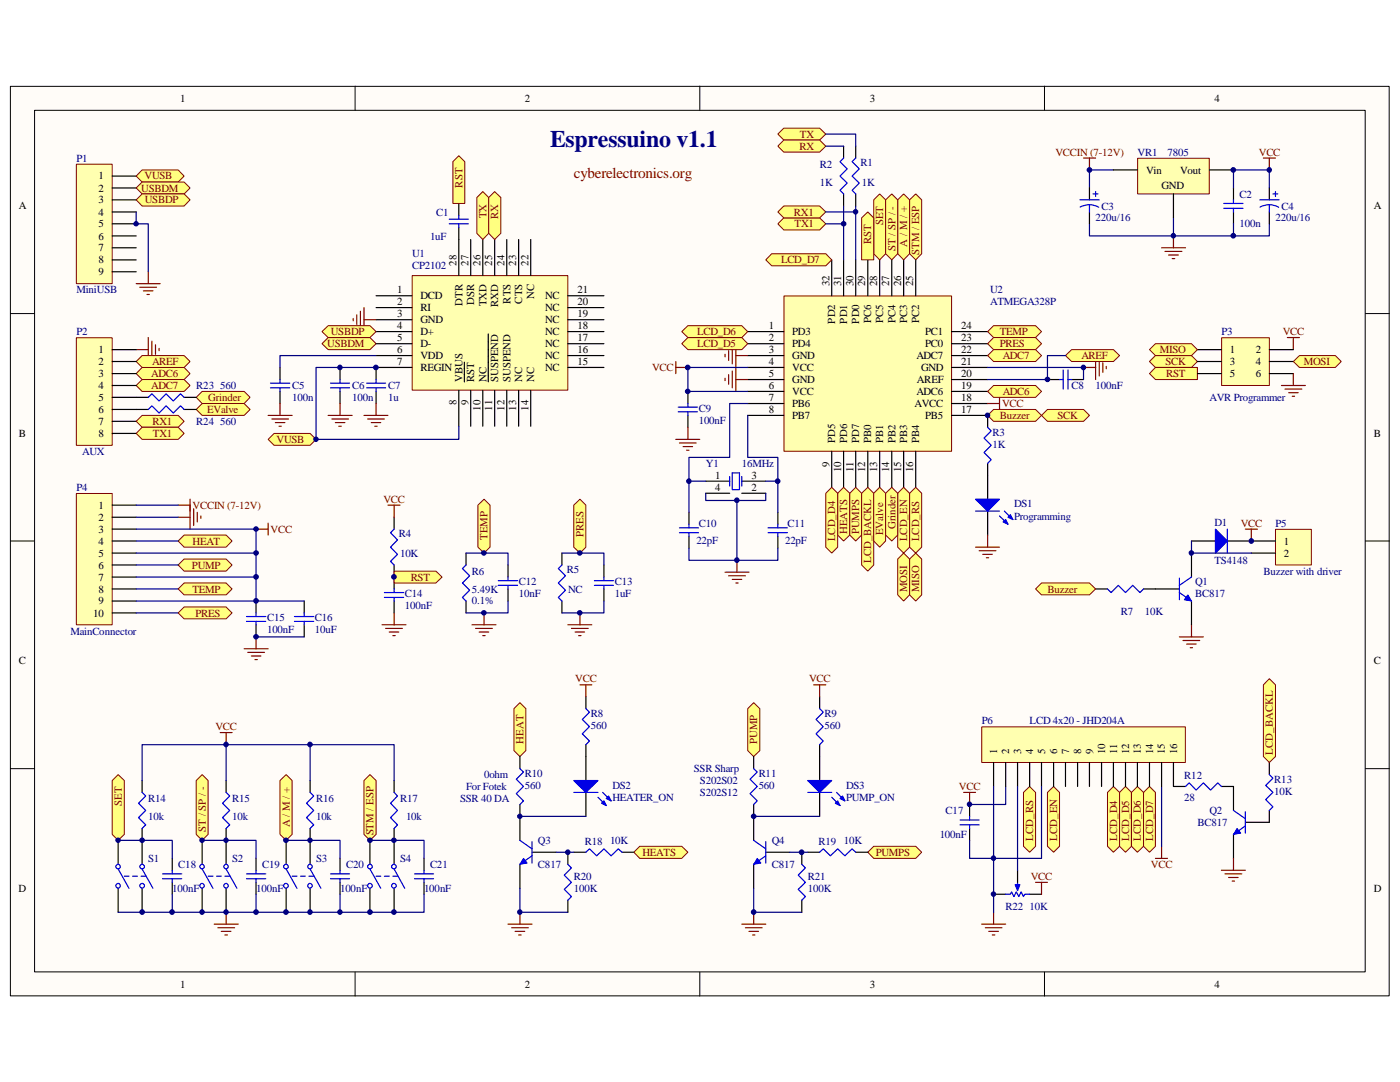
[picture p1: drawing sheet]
<svg xmlns="http://www.w3.org/2000/svg" width="279mm" height="216mm" viewBox="0 0 279 216" stroke-linecap="round" stroke-linejoin="round" font-family="sans-serif">
<defs><g id="words">
<text font-size="4.7" fill="#000080" x="109.8" y="29.3">Espressuino v1.1</text>
<text font-size="3" fill="#800000" x="114.6" y="35.6">cyberelectronics.org</text>
<g font-size="2.2">
<text x="36" y="20.3">1</text>
<text x="104.8" y="20.3">2</text>
<text x="173.6" y="20.3">3</text>
<text x="242.4" y="20.3">4</text>
<text x="19.7" y="35.8">1</text>
<text x="228.7" y="34.6">Vin</text>
<text x="235.5" y="34.6">Vout</text>
<text x="3.8" y="41.8">A</text>
<text x="19.7" y="38.2">2</text>
<text x="19.7" y="40.6">3</text>
<text x="231.8" y="37.8">GND</text>
<text x="274.2" y="41.8">A</text>
<text x="19.7" y="43">4</text>
<text x="19.7" y="45.4">5</text>
<text x="19.7" y="47.8">6</text>
<text x="19.7" y="50.2">7</text>
<text x="19.7" y="52.5">8</text>
<text x="91.1" y="53" transform="rotate(-90 91.1 53)">28</text>
<text x="93.5" y="53" transform="rotate(-90 93.5 53)">27</text>
<text x="95.9" y="53" transform="rotate(-90 95.9 53)">26</text>
<text x="98.3" y="53" transform="rotate(-90 98.3 53)">25</text>
<text x="100.7" y="53" transform="rotate(-90 100.7 53)">24</text>
<text x="103" y="53" transform="rotate(-90 103 53)">23</text>
<text x="105.5" y="53" transform="rotate(-90 105.5 53)">22</text>
<text x="19.7" y="54.9">9</text>
<text x="79.3" y="58.5">1</text>
<text x="83.9" y="59.7">DCD</text>
<text x="106.6" y="59.6" transform="rotate(-90 106.6 59.6)">NC</text>
<text x="108.8" y="59.7">NC</text>
<text x="115.3" y="58.5">21</text>
<text x="165.5" y="57.1" transform="rotate(-90 165.5 57.1)">32</text>
<text x="167.9" y="57.1" transform="rotate(-90 167.9 57.1)">31</text>
<text x="170.3" y="57.1" transform="rotate(-90 170.3 57.1)">30</text>
<text x="172.7" y="57.1" transform="rotate(-90 172.7 57.1)">29</text>
<text x="175.1" y="57.1" transform="rotate(-90 175.1 57.1)">28</text>
<text x="177.5" y="57.1" transform="rotate(-90 177.5 57.1)">27</text>
<text x="179.9" y="57.1" transform="rotate(-90 179.9 57.1)">26</text>
<text x="182.2" y="57.1" transform="rotate(-90 182.2 57.1)">25</text>
<text x="79.3" y="60.9">2</text>
<text x="79.3" y="63.3">3</text>
<text x="79.3" y="65.7">4</text>
<text x="83.9" y="62.1">RI</text>
<text x="83.9" y="64.5">GND</text>
<text x="92.3" y="61" transform="rotate(-90 92.3 61)">DTR</text>
<text x="94.7" y="60.8" transform="rotate(-90 94.7 60.8)">DSR</text>
<text x="97.1" y="61.1" transform="rotate(-90 97.1 61.1)">TXD</text>
<text x="99.4" y="61.2" transform="rotate(-90 99.4 61.2)">RXD</text>
<text x="101.9" y="60.6" transform="rotate(-90 101.9 60.6)">RTS</text>
<text x="104.2" y="60.6" transform="rotate(-90 104.2 60.6)">CTS</text>
<text x="108.8" y="64.5">NC</text>
<text x="108.8" y="62.1">NC</text>
<text x="115.3" y="65.7">18</text>
<text x="115.3" y="63.3">19</text>
<text x="115.3" y="60.9">20</text>
<text x="153.5" y="65.7">1</text>
<text x="166.7" y="64.6" transform="rotate(-90 166.7 64.6)">PD2</text>
<text x="169.1" y="64.6" transform="rotate(-90 169.1 64.6)">PD1</text>
<text x="171.5" y="64.6" transform="rotate(-90 171.5 64.6)">PD0</text>
<text x="173.9" y="64.4" transform="rotate(-90 173.9 64.4)">PC6</text>
<text x="176.3" y="64.4" transform="rotate(-90 176.3 64.4)">PC5</text>
<text x="178.7" y="64.4" transform="rotate(-90 178.7 64.4)">PC4</text>
<text x="181.1" y="64.4" transform="rotate(-90 181.1 64.4)">PC3</text>
<text x="183.5" y="64.4" transform="rotate(-90 183.5 64.4)">PC2</text>
<text x="191.9" y="65.7">24</text>
<text x="19.7" y="70.5">1</text>
<text x="79.3" y="68.1">5</text>
<text x="79.3" y="70.5">6</text>
<text x="83.9" y="66.9">D+</text>
<text x="83.9" y="69.3">D-</text>
<text x="83.9" y="71.7">VDD</text>
<text x="108.8" y="71.7">NC</text>
<text x="108.8" y="69.3">NC</text>
<text x="108.8" y="66.9">NC</text>
<text x="115.3" y="70.5">16</text>
<text x="115.3" y="68.1">17</text>
<text x="153.5" y="68.1">2</text>
<text x="153.5" y="70.5">3</text>
<text x="158.1" y="66.9">PD3</text>
<text x="158.1" y="69.3">PD4</text>
<text x="158.1" y="71.7">GND</text>
<text x="182.9" y="71.7">ADC7</text>
<text x="184.7" y="69.3">PC0</text>
<text x="184.7" y="66.9">PC1</text>
<text x="191.9" y="68.1">23</text>
<text x="191.9" y="70.5">22</text>
<text x="245.4" y="70.5">1</text>
<text x="250.6" y="70.5">2</text>
<text x="19.7" y="72.9">2</text>
<text x="19.7" y="75.2">3</text>
<text x="19.7" y="77.6">4</text>
<text x="79.3" y="72.9">7</text>
<text x="83.9" y="74">REGIN</text>
<text x="92.3" y="76.2" transform="rotate(-90 92.3 76.2)">VBUS</text>
<text x="94.7" y="76.2" transform="rotate(-90 94.7 76.2)">RST</text>
<text x="97.1" y="76.2" transform="rotate(-90 97.1 76.2)">NC</text>
<text x="99.4" y="76.2" transform="rotate(-90 99.4 76.2)">SUSPEND</text>
<text x="101.9" y="76.2" transform="rotate(-90 101.9 76.2)">SUSPEND</text>
<text x="104.2" y="76.2" transform="rotate(-90 104.2 76.2)">NC</text>
<text x="106.6" y="76.2" transform="rotate(-90 106.6 76.2)">NC</text>
<text x="108.8" y="74">NC</text>
<text x="115.3" y="72.9">15</text>
<text x="153.5" y="72.9">4</text>
<text x="153.5" y="75.2">5</text>
<text x="153.5" y="77.6">6</text>
<text x="158.1" y="74">VCC</text>
<text x="158.1" y="76.5">GND</text>
<text x="183" y="76.5">AREF</text>
<text x="183.8" y="74">GND</text>
<text x="191.9" y="75.2">20</text>
<text x="191.9" y="72.9">21</text>
<text x="191.9" y="77.6">19</text>
<text x="245.4" y="72.9">3</text>
<text x="245.4" y="75.2">5</text>
<text x="250.6" y="72.9">4</text>
<text x="250.6" y="75.2">6</text>
<text x="19.7" y="80">5</text>
<text x="19.7" y="82.4">6</text>
<text x="91.1" y="80.9" transform="rotate(-90 91.1 80.9)">8</text>
<text x="93.5" y="80.9" transform="rotate(-90 93.5 80.9)">9</text>
<text x="95.9" y="82" transform="rotate(-90 95.9 82)">10</text>
<text x="98.3" y="82" transform="rotate(-90 98.3 82)">11</text>
<text x="100.7" y="82" transform="rotate(-90 100.7 82)">12</text>
<text x="103" y="82" transform="rotate(-90 103 82)">13</text>
<text x="105.5" y="82" transform="rotate(-90 105.5 82)">14</text>
<text x="153.5" y="80">7</text>
<text x="153.5" y="82.4">8</text>
<text x="158.1" y="78.8">VCC</text>
<text x="158.1" y="81.2">PB6</text>
<text x="158.1" y="83.6">PB7</text>
<text x="182.5" y="81.2">AVCC</text>
<text x="182.9" y="78.8">ADC6</text>
<text x="184.7" y="83.6">PB5</text>
<text x="191.9" y="82.4">17</text>
<text x="191.9" y="80">18</text>
<text x="3.8" y="87.2">B</text>
<text x="19.7" y="84.8">7</text>
<text x="19.7" y="87.2">8</text>
<text x="166.7" y="88.4" transform="rotate(-90 166.7 88.4)">PD5</text>
<text x="169.1" y="88.4" transform="rotate(-90 169.1 88.4)">PD6</text>
<text x="171.5" y="88.4" transform="rotate(-90 171.5 88.4)">PD7</text>
<text x="173.9" y="88.4" transform="rotate(-90 173.9 88.4)">PB0</text>
<text x="176.3" y="88.4" transform="rotate(-90 176.3 88.4)">PB1</text>
<text x="178.7" y="88.4" transform="rotate(-90 178.7 88.4)">PB2</text>
<text x="181.1" y="88.4" transform="rotate(-90 181.1 88.4)">PB3</text>
<text x="183.5" y="88.4" transform="rotate(-90 183.5 88.4)">PB4</text>
<text x="274.2" y="87.2">B</text>
<text x="142.7" y="95.5">1</text>
<text x="150" y="95.5">3</text>
<text x="165.5" y="93.1" transform="rotate(-90 165.5 93.1)">9</text>
<text x="167.9" y="94.2" transform="rotate(-90 167.9 94.2)">10</text>
<text x="170.3" y="94.2" transform="rotate(-90 170.3 94.2)">11</text>
<text x="172.7" y="94.2" transform="rotate(-90 172.7 94.2)">12</text>
<text x="175.1" y="94.2" transform="rotate(-90 175.1 94.2)">13</text>
<text x="177.5" y="94.2" transform="rotate(-90 177.5 94.2)">14</text>
<text x="179.9" y="94.2" transform="rotate(-90 179.9 94.2)">15</text>
<text x="182.2" y="94.2" transform="rotate(-90 182.2 94.2)">16</text>
<text x="19.7" y="101.5">1</text>
<text x="142.7" y="97.9">4</text>
<text x="150" y="97.9">2</text>
<text x="19.7" y="103.9">2</text>
<text x="19.7" y="106.3">3</text>
<text x="19.7" y="108.7">4</text>
<text x="19.7" y="111.1">5</text>
<text x="19.7" y="113.5">6</text>
<text x="256.2" y="108.7">1</text>
<text x="256.2" y="111.1">2</text>
<text x="19.7" y="115.9">7</text>
<text x="19.7" y="118.2">8</text>
<text x="18.6" y="123">10</text>
<text x="19.7" y="120.6">9</text>
<text x="3.8" y="132.5">C</text>
<text x="274.2" y="132.5">C</text>
<text x="199" y="150.5" transform="rotate(-90 199 150.5)">1</text>
<text x="201.4" y="150.5" transform="rotate(-90 201.4 150.5)">2</text>
<text x="203.8" y="150.5" transform="rotate(-90 203.8 150.5)">3</text>
<text x="206.2" y="150.5" transform="rotate(-90 206.2 150.5)">4</text>
<text x="208.6" y="150.5" transform="rotate(-90 208.6 150.5)">5</text>
<text x="211" y="150.5" transform="rotate(-90 211 150.5)">6</text>
<text x="213.4" y="150.5" transform="rotate(-90 213.4 150.5)">7</text>
<text x="215.8" y="150.5" transform="rotate(-90 215.8 150.5)">8</text>
<text x="218.1" y="150.5" transform="rotate(-90 218.1 150.5)">9</text>
<text x="220.6" y="150.5" transform="rotate(-90 220.6 150.5)">10</text>
<text x="222.9" y="150.5" transform="rotate(-90 222.9 150.5)">11</text>
<text x="225.3" y="150.5" transform="rotate(-90 225.3 150.5)">12</text>
<text x="227.7" y="150.5" transform="rotate(-90 227.7 150.5)">13</text>
<text x="230.1" y="150.5" transform="rotate(-90 230.1 150.5)">14</text>
<text x="232.5" y="150.5" transform="rotate(-90 232.5 150.5)">15</text>
<text x="234.9" y="150.5" transform="rotate(-90 234.9 150.5)">16</text>
<text x="3.7" y="177.9">D</text>
<text x="274.1" y="177.9">D</text>
<text x="36" y="197.1">1</text>
<text x="104.8" y="197.1">2</text>
<text x="173.6" y="197.1">3</text>
<text x="242.4" y="197.1">4</text>
</g>
<g font-size="2.2" fill="#800000">
<text x="159.6" y="29.8">RX</text>
<text x="159.6" y="27.5">TX</text>
<text x="28.9" y="35.8">VUSB</text>
<text x="210.7" y="31.1">VCCIN (7-12V)</text>
<text x="251.2" y="31.1">VCC</text>
<text x="28.2" y="38.2">USBDM</text>
<text x="28.9" y="40.6">USBDP</text>
<text x="92.3" y="37.4" transform="rotate(-90 92.3 37.4)">RST</text>
<text x="97.1" y="43.5" transform="rotate(-90 97.1 43.5)">TX</text>
<text x="99.4" y="43.6" transform="rotate(-90 99.4 43.6)">RX</text>
<text x="158.5" y="43">RX1</text>
<text x="158.6" y="45.4">TX1</text>
<text x="176.3" y="44.9" transform="rotate(-90 176.3 44.9)">SET</text>
<text x="155.9" y="52.5">LCD_D7</text>
<text x="173.9" y="48.6" transform="rotate(-90 173.9 48.6)">RST</text>
<text x="178.7" y="50.1" transform="rotate(-90 178.7 50.1)">ST / SP / -</text>
<text x="181.1" y="49.2" transform="rotate(-90 181.1 49.2)">A / M / +</text>
<text x="183.5" y="50.9" transform="rotate(-90 183.5 50.9)">STM / ESP</text>
<text x="65.3" y="69.3">USBDM</text>
<text x="66" y="66.9">USBDP</text>
<text x="139.1" y="69.3">LCD_D5</text>
<text x="139.1" y="66.9">LCD_D6</text>
<text x="199.5" y="66.9">TEMP</text>
<text x="199.5" y="69.3">PRES</text>
<text x="200.1" y="71.7">ADC7</text>
<text x="215.8" y="71.7">AREF</text>
<text x="231.5" y="70.5">MISO</text>
<text x="256" y="66.9">VCC</text>
<text x="30.2" y="75.2">ADC6</text>
<text x="30.2" y="77.6">ADC7</text>
<text x="30.4" y="72.9">AREF</text>
<text x="130.1" y="74">VCC</text>
<text x="232.6" y="72.9">SCK</text>
<text x="232.7" y="75.2">RST</text>
<text x="260.2" y="72.9">MOSI</text>
<text x="41.4" y="82.4">EValve</text>
<text x="41.6" y="80">Grinder</text>
<text x="199.6" y="83.6">Buzzer</text>
<text x="200" y="81.2">VCC</text>
<text x="200.1" y="78.8">ADC6</text>
<text x="211" y="83.6">SCK</text>
<text x="30.4" y="84.8">RX1</text>
<text x="30.5" y="87.2">TX1</text>
<text x="55.2" y="88.4">VUSB</text>
<text x="38.4" y="101.5">VCCIN (7-12V)</text>
<text x="76.5" y="100.3">VCC</text>
<text x="54" y="106.3">VCC</text>
<text x="97.3" y="107.7" transform="rotate(-90 97.3 107.7)">TEMP</text>
<text x="116.5" y="107.1" transform="rotate(-90 116.5 107.1)">PRES</text>
<text x="166.7" y="108" transform="rotate(-90 166.7 108)">LCD_D4</text>
<text x="169.1" y="106.6" transform="rotate(-90 169.1 106.6)">HEATS</text>
<text x="171.5" y="106.6" transform="rotate(-90 171.5 106.6)">PUMPS</text>
<text x="176.3" y="106.8" transform="rotate(-90 176.3 106.8)">EValve</text>
<text x="178.7" y="105.6" transform="rotate(-90 178.7 105.6)">Grinder</text>
<text x="181.1" y="108" transform="rotate(-90 181.1 108)">LCD_EN</text>
<text x="183.5" y="108" transform="rotate(-90 183.5 108)">LCD_RS</text>
<text x="247.6" y="105.1">VCC</text>
<text x="38.3" y="113.5">PUMP</text>
<text x="38.4" y="108.7">HEAT</text>
<text x="173.9" y="112.4" transform="rotate(-90 173.9 112.4)">LCD_BACKL</text>
<text x="38.4" y="118.2">TEMP</text>
<text x="82" y="115.9">RST</text>
<text x="181.1" y="118.2" transform="rotate(-90 181.1 118.2)">MOSI</text>
<text x="183.5" y="118.2" transform="rotate(-90 183.5 118.2)">MISO</text>
<text x="209.1" y="118.2">Buzzer</text>
<text x="39" y="123">PRES</text>
<text x="114.8" y="136.1">VCC</text>
<text x="161.5" y="136.1">VCC</text>
<text x="43" y="145.7">VCC</text>
<text x="104.5" y="148.4" transform="rotate(-90 104.5 148.4)">HEAT</text>
<text x="151.1" y="148.5" transform="rotate(-90 151.1 148.5)">PUMP</text>
<text x="254" y="150.6" transform="rotate(-90 254 150.6)">LCD_BACKL</text>
<text x="24.3" y="160.8" transform="rotate(-90 24.3 160.8)">SET</text>
<text x="191.4" y="157.6">VCC</text>
<text x="41.1" y="165.9" transform="rotate(-90 41.1 165.9)">ST / SP / -</text>
<text x="57.8" y="165.1" transform="rotate(-90 57.8 165.1)">A / M / +</text>
<text x="74.5" y="166.7" transform="rotate(-90 74.5 166.7)">STM / ESP</text>
<text x="206.2" y="167.7" transform="rotate(-90 206.2 167.7)">LCD_RS</text>
<text x="211" y="167.7" transform="rotate(-90 211 167.7)">LCD_EN</text>
<text x="222.9" y="167.7" transform="rotate(-90 222.9 167.7)">LCD_D4</text>
<text x="225.3" y="167.7" transform="rotate(-90 225.3 167.7)">LCD_D5</text>
<text x="227.7" y="167.7" transform="rotate(-90 227.7 167.7)">LCD_D6</text>
<text x="230.1" y="167.7" transform="rotate(-90 230.1 167.7)">LCD_D7</text>
<text x="128.2" y="170.8">HEATS</text>
<text x="174.8" y="170.8">PUMPS</text>
<text x="229.7" y="173.1">VCC</text>
<text x="205.7" y="175.6">VCC</text>
</g>
<g font-size="2.2" fill="#000080">
<text x="15.2" y="32.3">P1</text>
<text x="163.6" y="33.4">R2</text>
<text x="171.7" y="33.2">R1</text>
<text x="227" y="31.1">VR1</text>
<text x="233" y="31.1">7805</text>
<text x="163.6" y="37">1K</text>
<text x="172" y="37">1K</text>
<text x="219.8" y="41.8">C3</text>
<text x="247.4" y="39.4">C2</text>
<text x="255.7" y="41.8">C4</text>
<text x="85.9" y="47.8">1uF</text>
<text x="87" y="43">C1</text>
<text x="218.7" y="44.2">220u/16</text>
<text x="247.4" y="45.4">100n</text>
<text x="254.6" y="44.2">220u/16</text>
<text x="82.3" y="51.4">U1</text>
<text x="82.3" y="53.8">CP2102</text>
<text x="15.2" y="58.5">MiniUSB</text>
<text x="197.6" y="58.5">U2</text>
<text x="197.6" y="60.9">ATMEGA328P</text>
<text x="15.2" y="66.9">P2</text>
<text x="243.8" y="66.9">P3</text>
<text x="39.2" y="77.6">R23</text>
<text x="43.9" y="77.6">560</text>
<text x="58.3" y="77.6">C5</text>
<text x="70.3" y="77.6">C6</text>
<text x="77.5" y="77.6">C7</text>
<text x="213.9" y="77.6">C8</text>
<text x="218.7" y="77.6">100nF</text>
<text x="58.3" y="80">100n</text>
<text x="70.3" y="80">100n</text>
<text x="77.5" y="80">1u</text>
<text x="139.4" y="82.2">C9</text>
<text x="241.4" y="80">AVR Programmer</text>
<text x="39.2" y="84.8">R24</text>
<text x="43.9" y="84.8">560</text>
<text x="139.4" y="84.5">100nF</text>
<text x="198.1" y="89.3">1K</text>
<text x="198.1" y="87">R3</text>
<text x="16.4" y="90.8">AUX</text>
<text x="140.9" y="93.2">Y1</text>
<text x="148" y="93.2">16MHz</text>
<text x="15.2" y="97.9">P4</text>
<text x="202.4" y="101.3">DS1</text>
<text x="79.6" y="107.2">R4</text>
<text x="139.4" y="105.1">C10</text>
<text x="157.1" y="105.1">C11</text>
<text x="202.4" y="103.7">Programming</text>
<text x="242.4" y="104.9">D1</text>
<text x="254.6" y="105.1">P5</text>
<text x="79.8" y="111.1">10K</text>
<text x="139" y="108.5">22pF</text>
<text x="156.7" y="108.5">22pF</text>
<text x="242.4" y="112.5">TS4148</text>
<text x="80.8" y="119.2">C14</text>
<text x="94.2" y="118.2">5.49K</text>
<text x="94.2" y="114.6">R6</text>
<text x="103.5" y="116.8">C12</text>
<text x="103.5" y="119.2">10nF</text>
<text x="113.1" y="114.4">R5</text>
<text x="113.4" y="118.2">NC</text>
<text x="122.7" y="116.8">C13</text>
<text x="122.7" y="119.2">1uF</text>
<text x="238.5" y="116.8">Q1</text>
<text x="238.5" y="119.2">BC817</text>
<text x="252.2" y="114.6">Buzzer with driver</text>
<text x="53.3" y="124">C15</text>
<text x="62.9" y="124">C16</text>
<text x="80.8" y="121.6">100nF</text>
<text x="94.2" y="120.6">0.1%</text>
<text x="223.7" y="122.8">R7</text>
<text x="228.5" y="122.8">10K</text>
<text x="14.1" y="126.6">MainConnector</text>
<text x="53.3" y="126.4">100nF</text>
<text x="62.9" y="126.4">10uF</text>
<text x="117.9" y="143.1">R8</text>
<text x="164.5" y="143.1">R9</text>
<text x="117.9" y="145.5">560</text>
<text x="164.5" y="145.5">560</text>
<text x="195.9" y="144.5">P6</text>
<text x="205.5" y="144.5">LCD 4x20 - JHD204A</text>
<text x="96.6" y="155.3">0ohm</text>
<text x="104.7" y="155">R10</text>
<text x="138.5" y="154.1">SSR Sharp</text>
<text x="151.4" y="155">R11</text>
<text x="236.3" y="155.5">R12</text>
<text x="29.6" y="160">R14</text>
<text x="46.4" y="160">R15</text>
<text x="63.1" y="160">R16</text>
<text x="79.8" y="160">R17</text>
<text x="91.8" y="160">SSR 40 DA</text>
<text x="93" y="157.6">For Fotek</text>
<text x="104.7" y="157.4">560</text>
<text x="122.2" y="157.4">DS2</text>
<text x="122.2" y="159.8">HEATER_ON</text>
<text x="139.7" y="156.5">S202S02</text>
<text x="139.7" y="158.8">S202S12</text>
<text x="151.4" y="157.4">560</text>
<text x="168.9" y="157.4">DS3</text>
<text x="168.9" y="159.8">PUMP_ON</text>
<text x="236.3" y="159.8">28</text>
<text x="254.3" y="158.6">10K</text>
<text x="254.3" y="156.2">R13</text>
<text x="29.6" y="163.6">10k</text>
<text x="46.4" y="163.6">10k</text>
<text x="63.1" y="163.6">10k</text>
<text x="81.1" y="163.6">10k</text>
<text x="187.5" y="167.2">100nF</text>
<text x="188.7" y="162.4">C17</text>
<text x="239" y="164.8">BC817</text>
<text x="241.4" y="162.4">Q2</text>
<text x="29.6" y="172">S1</text>
<text x="35.6" y="173.2">C18</text>
<text x="46.4" y="172">S2</text>
<text x="52.3" y="173.2">C19</text>
<text x="63.1" y="172">S3</text>
<text x="69.1" y="173.2">C20</text>
<text x="79.8" y="172">S4</text>
<text x="85.9" y="173.2">C21</text>
<text x="107.4" y="168.4">Q3</text>
<text x="107.4" y="173.2">C817</text>
<text x="116.7" y="168.7">R18</text>
<text x="121.8" y="168.4">10K</text>
<text x="154.1" y="168.4">Q4</text>
<text x="154.1" y="173.2">C817</text>
<text x="163.4" y="168.7">R19</text>
<text x="168.4" y="168.4">10K</text>
<text x="34.4" y="178">100nF</text>
<text x="51.1" y="178">100nF</text>
<text x="67.9" y="178">100nF</text>
<text x="84.6" y="178">100nF</text>
<text x="114.6" y="178">100K</text>
<text x="114.6" y="175.6">R20</text>
<text x="161.2" y="178">100K</text>
<text x="161.2" y="175.6">R21</text>
<text x="200.7" y="181.5">R22</text>
<text x="205.5" y="181.5">10K</text>
</g>
</g></defs>
<path d="M2.1 17.3h275.1v181.4h-275.1z" fill="#fffcf8"/>
<path d="M2.1 17.2h275.1v181.5h-275.1z" fill="none" stroke="#000" stroke-width=".2"/>
<path d="M6.9 22.1h265.6v171.8h-265.6z" fill="#fffcf8"/>
<g fill="none" stroke="#000" stroke-width=".2">
<path d="M70.9 17.2v4.8M139.7 17.2v4.8M208.4 17.2v4.8M6.9 22h265.6v171.9h-265.6zM2.1 62.6h4.8M272.5 62.6h4.8M2.1 107.9h4.8M272.5 107.9h4.8M2.1 153.4h4.8M272.5 153.4h4.8M70.9 194v4.8M139.7 194v4.8"/>
<path d="M208.4 194v4.8"/>
</g>
<path d="M156.5 59.1h33.4v30.9h-33.4z" fill="#ffffb0"/>
<path d="M156.5 59.1h33.4v30.9h-33.4z" fill="none" stroke="#800000" stroke-width=".2"/>
<g fill="none" stroke="#000" stroke-width=".24">
<path d="M166 51.9v7.1M168.4 51.9v7.1M170.8 51.9v7.1M173.2 51.9v7.1M175.6 51.9v7.1M178 51.9v7.1M180.3 51.9v7.1M182.8 51.9v7.1M149.2 66.2h7.2M149.2 68.6h7.2M149.2 71h7.2M149.2 73.3h7.2"/>
<path d="M149.2 75.7h7.2M149.2 78.1h7.2M189.9 66.2h7.2M189.9 68.6h7.2M189.9 71h7.2M189.9 73.3h7.2M189.9 75.7h7.2M189.9 78.1h7.2M149.2 80.5h7.2M149.2 82.9h7.2M166 90v7.2M168.4 90v7.2"/>
<path d="M170.8 90v7.2M173.2 90v7.2M175.6 90v7.2M178 90v7.2M180.3 90v7.2M182.8 90v7.2M189.9 80.5h7.2M189.9 82.9h7.2"/>
</g>
<g fill="none" stroke="#800000" stroke-width=".24">
<path d="M134.9 73.3h2.4M134.9 72.1v2.4M144.7 70.7v.5M144.7 75.5v.4M145.4 70v1.9M145.4 74.8v1.9M146.1 69.3v3.3M146.1 74v3.4M146.9 68.6v9.5M146.9 71h2.3M146.9 75.7h2.3M216.2 73.3h2.5"/>
<path d="M218.7 71v4.7M219.4 71.7v3.3M220.1 72.4v1.9M220.8 73.1v.5"/>
</g>
<path d="M149.2 73.3h-11.9v4.8h11.9" fill="none" stroke="#000080" stroke-width=".24"/>
<path d="M82.3 55h31v22.9h-31z" fill="#ffffb0"/>
<path d="M82.3 55h31v22.9h-31z" fill="none" stroke="#800000" stroke-width=".2"/>
<g fill="none" stroke="#000" stroke-width=".24">
<path d="M75.1 59h7.1M91.6 47.8v7.1M93.9 47.8v7.1M96.4 47.8v7.1M98.7 47.8v7.1M101.1 47.8v7.1M103.5 47.8v7.1M105.9 47.8v7.1M113.3 59h7.2M75.1 61.4h7.1M75.1 63.8h7.1M75.1 66.2h7.1"/>
<path d="M75.1 68.6h7.1M75.1 71h7.1M75.1 73.3h7.1M91.6 77.9v7.1M92.7 72.3v3.9M93.9 77.9v7.1M96.4 77.9v7.1M97.5 66.6v9.6M98.7 77.9v7.1M101.1 77.9v7.1M103.5 77.9v7.1M105.9 77.9v7.1"/>
<path d="M113.3 61.4h7.2M113.3 63.8h7.2M113.3 66.2h7.2M113.3 68.6h7.2M113.3 71h7.2M113.3 73.3h7.2"/>
</g>
<path d="M70.5 63.5v.5M71.2 62.8v1.9M71.9 62.1v3.3M72.6 61.4v4.8M72.6 63.8h2.5" fill="none" stroke="#800000" stroke-width=".24"/>
<path d="M95.2 39.4l1.2-1.2 1.1 1.2v7.2l-1.1 1.2-1.2-1.2z" fill-rule="evenodd" fill="#ffff80"/>
<path d="M95.2 39.4l1.2-1.2 1.1 1.2v7.2l-1.1 1.2-1.2-1.2z" fill="none" stroke="#800000" stroke-width=".2"/>
<path d="M97.5 39.4l1.2-1.2 1.2 1.2v7.2l-1.2 1.2-1.2-1.2z" fill-rule="evenodd" fill="#ffff80"/>
<path d="M97.5 39.4l1.2-1.2 1.2 1.2v7.2l-1.2 1.2-1.2-1.2z" fill="none" stroke="#800000" stroke-width=".2"/>
<path d="M55.9 73.3v2.4M55.9 78.1v2.4M67.9 73.3v2.4M67.9 78.1v2.4M75.1 73.3v2.4M75.1 78.1v2.4M137.3 78.1v2.4M137.3 82.9v2.4" fill="none" stroke="#000" stroke-width=".24"/>
<g fill="none" stroke="#00f" stroke-width=".24">
<path d="M54 76.5h3.8M54 77.4h3.8M55.9 75.7v.8M55.9 77.4v.7M66 76.5h3.8M66 77.4h3.8M67.9 75.7v.8M67.9 77.4v.7M73.2 76.5h3.8M73.2 77.4h3.8M75.1 75.7v.8M75.1 77.4v.7"/>
<path d="M135.3 82.2h3.9M135.3 81.2h3.9M137.3 80.5v.7M137.3 82.2v.7"/>
</g>
<g fill="none" stroke="#800000" stroke-width=".24">
<path d="M53.5 82.9h4.8M54.2 83.6h3.4M54.9 84.3h2M55.7 85h.4M55.9 80.5v2.4M65.5 82.9h4.8M66.2 83.6h3.4M66.9 84.3h1.9M67.6 85h.5M67.9 80.5v2.4M72.6 82.9h4.8M73.4 83.6h3.3"/>
<path d="M74.1 84.3h1.9M74.8 85h.5M75.1 80.5v2.4M134.9 87.7h4.8M135.6 88.4h3.3M136.3 89.1h1.9M137 89.8h.5M137.3 85.3v2.4"/>
</g>
<path d="M75.1 71h-19.2v2.3" fill="none" stroke="#000080" stroke-width=".24"/>
<path d="M155.2 26.8l1.2-1.2h7.2l1.2 1.2-1.2 1.1h-7.2z" fill-rule="evenodd" fill="#ffff80"/>
<path d="M155.2 26.8l1.2-1.2h7.2l1.2 1.2-1.2 1.1h-7.2z" fill="none" stroke="#800000" stroke-width=".2"/>
<path d="M156.4 27.9h7.2l1.2 1.3-1.2 1.2h-7.2l-1.2-1.2z" fill-rule="evenodd" fill="#ffff80"/>
<path d="M156.4 27.9h7.2l1.2 1.3-1.2 1.2h-7.2l-1.2-1.2z" fill="none" stroke="#800000" stroke-width=".2"/>
<path d="M199.5 79.3v2.4M197.1 80.5h2.4" fill="none" stroke="#800000" stroke-width=".24"/>
<path d="M209 75.7h2.5M213.9 75.7h2.3" fill="none" stroke="#000" stroke-width=".24"/>
<path d="M211.5 75.7h.7M212.2 73.8v3.8M213.1 73.8v3.8M213.1 75.7h.8" fill="none" stroke="#00f" stroke-width=".24"/>
<path d="M197.1 73.3h19.1v2.4" fill="none" stroke="#000080" stroke-width=".24"/>
<path d="M15.3 98.5h7.1v26.2h-7.1z" fill="#ffffb0"/>
<path d="M15.2 98.5h7.2v26.2h-7.2z" fill="none" stroke="#800000" stroke-width=".2"/>
<path d="M22.4 100.8h4.8M22.4 103.2h4.8M22.4 105.6h4.8M22.4 107.9h4.8M22.4 110.4h4.8M22.4 112.7h4.8M22.4 115.1h4.8M22.4 117.5h4.8M22.4 119.9h4.8M22.4 122.3h4.8" fill="none" stroke="#000" stroke-width=".24"/>
<path d="M37.9 99.6v2.4M35.6 100.8h2.3" fill="none" stroke="#800000" stroke-width=".24"/>
<path d="M27.2 100.8h8.4M27.2 117.5h8.4M27.2 122.3h8.4" fill="none" stroke="#000080" stroke-width=".24"/>
<path d="M35.6 122.3l1.1-1.2h8.4l1.2 1.2-1.2 1.2h-8.4z" fill-rule="evenodd" fill="#ffff80"/>
<path d="M35.6 122.3l1.1-1.2h8.4l1.2 1.2-1.2 1.2h-8.4z" fill="none" stroke="#800000" stroke-width=".2"/>
<path d="M35.6 107.9l1.1-1.1h8.4l1.2 1.1-1.2 1.3h-8.4z" fill-rule="evenodd" fill="#ffff80"/>
<path d="M35.6 107.9l1.1-1.1h8.4l1.2 1.1-1.2 1.3h-8.4z" fill="none" stroke="#800000" stroke-width=".2"/>
<path d="M35.6 112.7l1.1-1.2h8.4l1.2 1.2-1.2 1.3h-8.4z" fill-rule="evenodd" fill="#ffff80"/>
<path d="M35.6 112.7l1.1-1.2h8.4l1.2 1.2-1.2 1.3h-8.4z" fill="none" stroke="#800000" stroke-width=".2"/>
<path d="M27.2 107.9h8.4M27.2 112.7h8.4" fill="none" stroke="#000080" stroke-width=".24"/>
<path d="M23.6 167.7v4.8M23.6 177.2v4.8M28.4 167.7v4.8M28.4 177.2v4.8M40.3 167.7v4.8M40.3 177.2v4.8M45.1 167.7v4.8M45.1 177.2v4.8M57.1 167.7v4.8M57.1 177.2v4.8M61.9 167.7v4.8M61.9 177.2v4.8" fill="none" stroke="#000" stroke-width=".24"/>
<g fill="none" stroke="#00f" stroke-width=".24">
<path d="M23.6 173.4l2.1 3.8M24.8 174.8h.9M26.5 174.8h.9M28.2 174.8h.9M28.4 173.4l2.1 3.8M40.3 173.4l2.2 3.8M41.5 174.8h1M43.2 174.8h1M44.9 174.8h.9M45.1 173.4l2.2 3.8M57.1 173.4l2.2 3.8M58.3 174.8h1"/>
<path d="M60 174.8h.9M61.6 174.8h1M61.9 173.4l2.2 3.8"/>
<circle cx="23.6" cy="176.7" r=".45"/>
<circle cx="23.6" cy="172.9" r=".44"/>
<circle cx="28.4" cy="176.7" r=".46"/>
<circle cx="28.4" cy="172.9" r=".46"/>
<circle cx="40.3" cy="176.7" r=".46"/>
<circle cx="40.3" cy="172.9" r=".45"/>
<circle cx="45.1" cy="176.7" r=".45"/>
<circle cx="45.1" cy="172.9" r=".44"/>
<circle cx="57.1" cy="176.7" r=".46"/>
<circle cx="57.1" cy="172.9" r=".46"/>
<circle cx="61.9" cy="176.7" r=".46"/>
<circle cx="61.9" cy="172.9" r=".45"/>
</g>
<path d="M72.6 155.7l1.2-1.1 1.3 1.1v10.8l-1.3 1.2-1.2-1.2z" fill-rule="evenodd" fill="#ffff80"/>
<path d="M72.6 155.7l1.2-1.1 1.3 1.1v10.8l-1.3 1.2-1.2-1.2z" fill="none" stroke="#800000" stroke-width=".2"/>
<path d="M55.9 155.7l1.2-1.1 1.2 1.1v10.8l-1.2 1.2-1.2-1.2z" fill-rule="evenodd" fill="#ffff80"/>
<path d="M55.9 155.7l1.2-1.1 1.2 1.1v10.8l-1.2 1.2-1.2-1.2z" fill="none" stroke="#800000" stroke-width=".2"/>
<path d="M40.3 154.6l1.2 1.1v10.8l-1.2 1.2-1.1-1.2v-10.8z" fill-rule="evenodd" fill="#ffff80"/>
<path d="M40.3 154.6l1.2 1.1v10.8l-1.2 1.2-1.1-1.2v-10.8z" fill="none" stroke="#800000" stroke-width=".2"/>
<path d="M43.9 146.2h2.4M45.1 146.2v2.4M42.8 184.4h4.7M43.5 185.1h3.3M44.2 185.8h1.9M44.9 186.6h.5M45.1 182v2.4" fill="none" stroke="#800000" stroke-width=".24"/>
<path d="M28.4 155.7v2.4M45.1 155.7v2.4M61.9 155.7v2.4M28.4 165.3v2.4M45.1 165.3v2.4M61.9 165.3v2.4M73.8 167.7v4.8M73.8 177.2v4.8M78.7 167.7v4.8M78.7 177.2v4.8" fill="none" stroke="#000" stroke-width=".24"/>
<g fill="none" stroke="#00f" stroke-width=".24">
<path d="M28.4 158.1l.7 .7-1.5 1.5 1.5 1.4-1.5 1.5 1.5 1.4-.7 .7M45.1 158.1l.7 .7-1.4 1.5 1.4 1.4-1.4 1.5 1.4 1.4-.7 .7M61.9 158.1l.7 .7-1.4 1.5 1.4 1.4-1.4 1.5 1.4 1.4-.7 .7M73.8 173.4l2.2 3.8M75.1 174.8h.9M76.7 174.8h1M78.4 174.8h.9M78.7 173.4l2.1 3.8"/>
<circle cx="73.8" cy="176.7" r=".46"/>
<circle cx="73.8" cy="172.9" r=".46"/>
<circle cx="78.6" cy="176.7" r=".46"/>
<circle cx="78.6" cy="172.9" r=".46"/>
</g>
<path d="M28.4 155.7v-7.1h33.5v7.1M45.1 148.6v7.1" fill="none" stroke="#000080" stroke-width=".24"/>
<path d="M22.4 155.7l1.2-1.1 1.2 1.1v10.8l-1.2 1.2-1.2-1.2z" fill-rule="evenodd" fill="#ffff80"/>
<path d="M22.4 155.7l1.2-1.1 1.2 1.1v10.8l-1.2 1.2-1.2-1.2z" fill="none" stroke="#800000" stroke-width=".2"/>
<path d="M78.7 155.7v2.4M78.7 165.3v2.4" fill="none" stroke="#000" stroke-width=".24"/>
<path d="M78.7 158.1l.6 .7-1.4 1.5 1.4 1.4-1.4 1.5 1.4 1.4-.6 .7" fill="none" stroke="#00f" stroke-width=".24"/>
<path d="M61.9 148.6h16.8v7.1" fill="none" stroke="#000080" stroke-width=".24"/>
<path d="M35.6 117.5l1.1-1.2h8.4l1.2 1.2-1.2 1.2h-8.4z" fill-rule="evenodd" fill="#ffff80"/>
<path d="M35.6 117.5l1.1-1.2h8.4l1.2 1.2-1.2 1.2h-8.4z" fill="none" stroke="#800000" stroke-width=".2"/>
<path d="M113.3 170.1v2.4M113.3 179.6v2.4M114.5 170.1h2.4M124.1 170.1h2.4" fill="none" stroke="#000" stroke-width=".24"/>
<path d="M113.3 172.5l.7 .7-1.4 1.4 1.4 1.5-1.4 1.4 1.4 1.4-.7 .7M116.9 170.1l.7-.7 1.5 1.4 1.4-1.4 1.5 1.4 1.4-1.4 .7 .7" fill="none" stroke="#00f" stroke-width=".24"/>
<path d="M102.6 141.4l1.2-1.2 1.1 1.2v8.4l-1.1 1.2-1.2-1.2z" fill-rule="evenodd" fill="#ffff80"/>
<path d="M102.6 141.4l1.2-1.2 1.1 1.2v8.4l-1.1 1.2-1.2-1.2z" fill="none" stroke="#800000" stroke-width=".2"/>
<path d="M103.8 151v2.4M103.8 160.5v2.4" fill="none" stroke="#000" stroke-width=".24"/>
<path d="M103.8 153.4l.7 .7-1.5 1.4 1.5 1.4-1.5 1.5 1.5 1.4-.7 .7" fill="none" stroke="#00f" stroke-width=".24"/>
<path d="M149.2 141.4l1.2-1.2 1.2 1.2v8.4l-1.2 1.2-1.2-1.2z" fill-rule="evenodd" fill="#ffff80"/>
<path d="M149.2 141.4l1.2-1.2 1.2 1.2v8.4l-1.2 1.2-1.2-1.2z" fill="none" stroke="#800000" stroke-width=".2"/>
<path d="M116.9 139v2.4M116.9 148.6v7.1M116.9 158.1v4.8" fill="none" stroke="#000" stroke-width=".24"/>
<path d="M116.9 141.4l.7 .7-1.4 1.5 1.4 1.4-1.4 1.4 1.4 1.5-.7 .7" fill="none" stroke="#00f" stroke-width=".24"/>
<path d="M114.5 155.7h4.8l-2.4 2.4z" fill="#00f"/>
<path d="M114.5 155.7h4.8l-2.4 2.4zM119.3 159.1l1.7 1.6M120.3 158.1l1.7 1.7" fill="none" stroke="#00f" stroke-width=".24"/>
<path d="M120.1 160.3l.4-.5 .5 .9z" fill="#00f"/>
<path d="M120.1 160.3l.4-.5 .5 .9z" fill="none" stroke="#00f" stroke-width=".24"/>
<path d="M121.5 158.8l.5 1-1-.5z" fill="#00f"/>
<path d="M114.5 158.1h4.8M121.5 158.8l.5 1-1-.5z" fill="none" stroke="#00f" stroke-width=".24"/>
<path d="M126.5 170.1l1.2-1.2h8.4l1.2 1.2-1.2 1.2h-8.4z" fill-rule="evenodd" fill="#ffff80"/>
<path d="M126.5 170.1l1.2-1.2h8.4l1.2 1.2-1.2 1.2h-8.4z" fill="none" stroke="#800000" stroke-width=".2"/>
<path d="M174.4 168.9h8.4l1.1 1.2-1.1 1.2h-8.4l-1.2-1.2z" fill-rule="evenodd" fill="#ffff80"/>
<path d="M174.4 168.9h8.4l1.1 1.2-1.1 1.2h-8.4l-1.2-1.2z" fill="none" stroke="#800000" stroke-width=".2"/>
<path d="M167.2 98.4l1.2-1.2 1.2 1.2v8.4l-1.2 1.1-1.2-1.1z" fill-rule="evenodd" fill="#ffff80"/>
<path d="M167.2 98.4l1.2-1.2 1.2 1.2v8.4l-1.2 1.1-1.2-1.1z" fill="none" stroke="#800000" stroke-width=".2"/>
<path d="M169.6 98.4l1.2-1.2 1.2 1.2v8.4l-1.2 1.1-1.2-1.1z" fill-rule="evenodd" fill="#ffff80"/>
<path d="M169.6 98.4l1.2-1.2 1.2 1.2v8.4l-1.2 1.1-1.2-1.1z" fill="none" stroke="#800000" stroke-width=".2"/>
<path d="M35.6 103.2h2.3M37.9 100.8v4.8M38.7 101.5v3.4M39.4 102.2v1.9M40.1 103v.4M51.1 105.6h2.4M53.5 104.4v2.4M48.7 129.5h4.8M49.4 130.2h3.4M50.2 130.9h1.9M50.9 131.6h.5M51.1 127.1v2.4" fill="none" stroke="#800000" stroke-width=".24"/>
<path d="M27.2 115.1h23.9v4.8h-23.9M27.2 110.4h23.9v4.7M27.2 105.6h23.9v4.8M27.2 103.2h8.4M51.1 119.9h9.6M51.1 127.1h9.6" fill="none" stroke="#000080" stroke-width=".24"/>
<path d="M51.1 119.9v2.4M60.7 119.9v2.4M51.1 124.7v2.4M60.7 124.7v2.4M103.8 162.9v4.8M103.8 172.5v4.7M106.2 170.1h4.8" fill="none" stroke="#000" stroke-width=".24"/>
<path d="M49.2 123h3.8M49.2 124h3.8M51.1 122.3v.7M51.1 124v.7M58.8 123h3.8M58.8 124h3.8M60.7 122.3v.7M60.7 124v.7M103.8 167.7l2.4 1.7M106.2 170.8l-2.4 1.7M106.2 167.9v4.3" fill="none" stroke="#00f" stroke-width=".24"/>
<path d="M104.5 171.3l.7 .9-1.4 .3z" fill="#00f"/>
<path d="M104.5 171.3l.7 .9-1.4 .3z" fill="none" stroke="#00f" stroke-width=".2"/>
<path d="M103.8 177.2v4.8h9.5M103.8 162.9h13.1M111 170.1h3.5" fill="none" stroke="#000080" stroke-width=".24"/>
<path d="M115.7 136.7h2.4M116.9 136.7v2.3M101.4 184.4h4.8M102.1 185.1h3.4M102.8 185.8h1.9M103.5 186.6h.5M103.8 182v2.4" fill="none" stroke="#800000" stroke-width=".24"/>
<path d="M163.6 139v2.4M150.4 151v2.4M163.6 148.6v7.1M163.6 158.1v4.8M150.4 160.5v2.4M160 170.1v2.4M160 179.6v2.4M161.2 170.1h2.4M170.8 170.1h2.4" fill="none" stroke="#000" stroke-width=".24"/>
<path d="M150.4 153.4l.7 .7-1.4 1.4 1.4 1.4-1.4 1.5 1.4 1.4-.7 .7M163.6 141.4l.7 .7-1.4 1.5 1.4 1.4-1.4 1.4 1.4 1.5-.7 .7M160 172.5l.7 .7-1.4 1.4 1.4 1.5-1.4 1.4 1.4 1.4-.7 .7M163.6 170.1l.7-.7 1.4 1.4 1.5-1.4 1.4 1.4 1.5-1.4 .7 .7" fill="none" stroke="#00f" stroke-width=".24"/>
<path d="M161.2 155.7h4.8l-2.4 2.4z" fill="#00f"/>
<path d="M161.2 155.7h4.8l-2.4 2.4zM166 159.1l1.6 1.6M167 158.1l1.6 1.7" fill="none" stroke="#00f" stroke-width=".24"/>
<path d="M166.7 160.3l.5-.5 .4 .9z" fill="#00f"/>
<path d="M166.7 160.3l.5-.5 .4 .9z" fill="none" stroke="#00f" stroke-width=".24"/>
<path d="M167.6 159.3l.5-.5 .5 1z" fill="#00f"/>
<path d="M161.2 158.1h4.8M167.6 159.3l.5-.5 .5 1zM150.4 167.7l2.4 1.7M152.8 170.8l-2.4 1.7M152.8 167.9v4.3" fill="none" stroke="#00f" stroke-width=".24"/>
<path d="M150.4 162.9v4.8M150.4 172.5v4.7M152.8 170.1h4.8" fill="none" stroke="#000" stroke-width=".24"/>
<path d="M151.1 171.3l.7 .9-1.4 .3z" fill="#00f"/>
<path d="M151.1 171.3l.7 .9-1.4 .3z" fill="none" stroke="#00f" stroke-width=".2"/>
<path d="M150.4 177.2v4.8h9.6M150.4 162.9h13.2M157.6 170.1h3.6" fill="none" stroke="#000080" stroke-width=".24"/>
<path d="M162.4 136.7h2.4M163.6 136.7v2.3M148 184.4h4.8M148.8 185.1h3.3M149.5 185.8h1.9M150.2 186.6h.5M150.4 182v2.4" fill="none" stroke="#800000" stroke-width=".24"/>
<path d="M95.4 100.8l1.2-1.2 1.2 1.2v8.4l-1.2 1.2-1.2-1.2z" fill-rule="evenodd" fill="#ffff80"/>
<path d="M95.4 100.8l1.2-1.2 1.2 1.2v8.4l-1.2 1.2-1.2-1.2z" fill="none" stroke="#800000" stroke-width=".2"/>
<path d="M114.5 100.8l1.2-1.2 1.2 1.2v8.4l-1.2 1.2-1.2-1.2z" fill-rule="evenodd" fill="#ffff80"/>
<path d="M114.5 100.8l1.2-1.2 1.2 1.2v8.4l-1.2 1.2-1.2-1.2z" fill="none" stroke="#800000" stroke-width=".2"/>
<path d="M93 110.4v2.3M93 119.9v2.4M101.4 112.7v2.4M101.4 117.5v2.4M112.1 110.4v2.3M112.1 119.9v2.4M120.5 112.7v2.4M120.5 117.5v2.4" fill="none" stroke="#000" stroke-width=".24"/>
<path d="M93 112.7l-.7 .8 1.4 1.4-1.4 1.4 1.4 1.5-1.4 1.4 .7 .7M99.4 115.9h3.9M99.4 116.8h3.9M101.4 115.1v.8M101.4 116.8v.7M112.1 112.7l-.7 .8 1.5 1.4-1.5 1.4 1.5 1.5-1.5 1.4 .7 .7M118.6 115.9h3.8M118.6 116.8h3.8M120.5 115.1v.8M120.5 116.8v.7" fill="none" stroke="#00f" stroke-width=".24"/>
<path d="M94.2 124.7h4.8M94.9 125.4h3.4M95.6 126.1h1.9M96.4 126.8h.4M96.6 122.3v2.4M113.3 124.7h4.8M114 125.4h3.4M114.8 126.1h1.9M115.5 126.8h.5M115.7 122.3v2.4" fill="none" stroke="#800000" stroke-width=".24"/>
<path d="M93 110.4h8.4v2.3M101.4 119.9v2.4h-8.4M112.1 110.4h8.4v2.3M120.5 119.9v2.4h-8.4" fill="none" stroke="#000080" stroke-width=".24"/>
<path d="M197.1 66.2l1.2-1.2h8.4l1.2 1.2-1.2 1.2h-8.4z" fill-rule="evenodd" fill="#ffff80"/>
<path d="M197.1 66.2l1.2-1.2h8.4l1.2 1.2-1.2 1.2h-8.4z" fill="none" stroke="#800000" stroke-width=".2"/>
<path d="M198.3 67.4h8.4l1.2 1.2-1.2 1.2h-8.4l-1.2-1.2z" fill-rule="evenodd" fill="#ffff80"/>
<path d="M198.3 67.4h8.4l1.2 1.2-1.2 1.2h-8.4l-1.2-1.2z" fill="none" stroke="#800000" stroke-width=".2"/>
<path d="M192.3 158.1h2.4M193.5 158.1v2.4M195.9 184.4h4.8M196.6 185.1h3.4M197.3 185.8h2M198 186.6h.5M198.3 182v2.4" fill="none" stroke="#800000" stroke-width=".24"/>
<path d="M204.3 158.1l1.2-1.2 1.2 1.2v10.8l-1.2 1.2-1.2-1.2z" fill-rule="evenodd" fill="#ffff80"/>
<path d="M204.3 158.1l1.2-1.2 1.2 1.2v10.8l-1.2 1.2-1.2-1.2z" fill="none" stroke="#800000" stroke-width=".2"/>
<path d="M209 158.1l1.3-1.2 1.2 1.2v10.8l-1.2 1.2-1.3-1.2z" fill-rule="evenodd" fill="#ffff80"/>
<path d="M209 158.1l1.3-1.2 1.2 1.2v10.8l-1.2 1.2-1.3-1.2z" fill="none" stroke="#800000" stroke-width=".2"/>
<path d="M221 158.1l1.2-1.2 1.2 1.2v10.8l-1.2 1.2-1.2-1.2z" fill-rule="evenodd" fill="#ffff80"/>
<path d="M221 158.1l1.2-1.2 1.2 1.2v10.8l-1.2 1.2-1.2-1.2z" fill="none" stroke="#800000" stroke-width=".2"/>
<path d="M223.4 158.1l1.2-1.2 1.2 1.2v10.8l-1.2 1.2-1.2-1.2z" fill-rule="evenodd" fill="#ffff80"/>
<path d="M223.4 158.1l1.2-1.2 1.2 1.2v10.8l-1.2 1.2-1.2-1.2z" fill="none" stroke="#800000" stroke-width=".2"/>
<path d="M225.8 158.1l1.2-1.2 1.2 1.2v10.8l-1.2 1.2-1.2-1.2z" fill-rule="evenodd" fill="#ffff80"/>
<path d="M225.8 158.1l1.2-1.2 1.2 1.2v10.8l-1.2 1.2-1.2-1.2z" fill="none" stroke="#800000" stroke-width=".2"/>
<path d="M228.2 158.1l1.2-1.2 1.2 1.2v10.8l-1.2 1.2-1.2-1.2z" fill-rule="evenodd" fill="#ffff80"/>
<path d="M228.2 158.1l1.2-1.2 1.2 1.2v10.8l-1.2 1.2-1.2-1.2z" fill="none" stroke="#800000" stroke-width=".2"/>
<path d="M230.6 171.3h2.4M231.8 168.9v2.4" fill="none" stroke="#800000" stroke-width=".24"/>
<path d="M246.2 156.9v4.8M246.2 166.5v4.8M248.5 164.1h4.8" fill="none" stroke="#000" stroke-width=".24"/>
<path d="M246.2 161.7l2.3 1.7M248.5 164.8l-2.3 1.7M248.5 162v4.2" fill="none" stroke="#00f" stroke-width=".24"/>
<path d="M246.9 165.3l.7 .9-1.4 .3z" fill="#00f"/>
<path d="M246.9 165.3l.7 .9-1.4 .3z" fill="none" stroke="#00f" stroke-width=".2"/>
<path d="M234.2 156.9h2.4M243.8 156.9h2.4M253.3 152.1v2.5M253.3 161.7v2.4" fill="none" stroke="#000" stroke-width=".24"/>
<path d="M236.6 156.9l.7-.7 1.4 1.4 1.5-1.4 1.4 1.4 1.4-1.4 .8 .7M253.3 154.6l.7 .7-1.4 1.4 1.4 1.4-1.4 1.5 1.4 1.4-.7 .7" fill="none" stroke="#00f" stroke-width=".24"/>
<path d="M243.8 173.7h4.7M244.5 174.4h3.3M245.2 175.1h1.9M245.9 175.8h.5M246.2 171.3v2.4" fill="none" stroke="#800000" stroke-width=".24"/>
<path d="M200.7 156.9v3.6h-7.2M231.8 156.9v12" fill="none" stroke="#000080" stroke-width=".24"/>
<path d="M253.3 135.4l1.3 1.3v14.3l-1.3 1.1-1.2-1.1v-14.3z" fill-rule="evenodd" fill="#ffff80"/>
<path d="M253.3 135.4l1.3 1.3v14.3l-1.3 1.1-1.2-1.1v-14.3z" fill="none" stroke="#800000" stroke-width=".2"/>
<path d="M196 145.1h40.6v7h-40.6z" fill="#ffffb0"/>
<path d="M195.9 145h40.7v7.1h-40.7z" fill="none" stroke="#800000" stroke-width=".2"/>
<g fill="none" stroke="#000" stroke-width=".24">
<path d="M198.3 152.1v4.8M200.7 152.1v4.8M203.1 152.1v4.8M205.5 152.1v4.8M207.9 152.1v4.8M210.3 152.1v4.8M212.6 152.1v4.8M215.1 152.1v4.8M217.4 152.1v4.8M219.8 152.1v4.8M222.2 152.1v4.8M224.6 152.1v4.8"/>
<path d="M227 152.1v4.8M229.4 152.1v4.8M231.8 152.1v4.8M234.2 152.1v4.8"/>
</g>
<path d="M181.5 98.4l1.3-1.2 1.1 1.2v10.8l-1.1 1.2-1.3-1.2z" fill-rule="evenodd" fill="#ffff80"/>
<path d="M181.5 98.4l1.3-1.2 1.1 1.2v10.8l-1.1 1.2-1.3-1.2z" fill="none" stroke="#800000" stroke-width=".2"/>
<path d="M198.3 156.9v14.4h9.6v-14.4" fill="none" stroke="#000080" stroke-width=".24"/>
<path d="M179.2 98.4l1.1-1.2 1.2 1.2v10.8l-1.2 1.2-1.1-1.2z" fill-rule="evenodd" fill="#ffff80"/>
<path d="M179.2 98.4l1.1-1.2 1.2 1.2v10.8l-1.2 1.2-1.1-1.2z" fill="none" stroke="#800000" stroke-width=".2"/>
<path d="M198.3 178.4h2.4M205.5 178.4h2.4" fill="none" stroke="#000" stroke-width=".24"/>
<path d="M203.1 176.1v1.1" fill="none" stroke="#00f" stroke-width=".24"/>
<path d="M202.6 176.5h.9l-.4 1.2z" fill="#00f"/>
<path d="M200.7 178.4h.9l.3-.4 .5 .9 .4-.9 .5 .9 .5-.9 .5 .9 .2-.5h1M202.6 176.5h.9l-.4 1.2z" fill="none" stroke="#00f" stroke-width=".24"/>
<path d="M203.1 173.7v2.4" fill="none" stroke="#000" stroke-width=".24"/>
<path d="M203.1 156.9v16.8" fill="none" stroke="#000080" stroke-width=".24"/>
<path d="M206.7 176.1h2.3M207.9 176.1v2.3" fill="none" stroke="#800000" stroke-width=".24"/>
<path d="M254.6 105.7h7.1v7h-7.1z" fill="#ffffb0"/>
<path d="M254.6 105.6h7.1v7.1h-7.1z" fill="none" stroke="#800000" stroke-width=".2"/>
<path d="M237.8 107.9h4.8M244.9 107.9h9.7M249.7 110.4h4.9" fill="none" stroke="#000" stroke-width=".24"/>
<path d="M248.5 105.6h2.5M249.7 105.6v2.3M235.4 127.1h4.8M236.1 127.8h3.3M236.8 128.5h1.9M237.5 129.2h.5M237.8 124.7v2.4" fill="none" stroke="#800000" stroke-width=".24"/>
<path d="M242.6 105.6l2.3 2.3-2.3 2.5z" fill="#00f"/>
<path d="M221 117.5l.7 .7 1.5-1.4 1.4 1.4 1.5-1.4 1.4 1.4 .7-.7M235.4 118.2l2.4 1.7M235.4 115.4v4.3M237.8 115.1l-2.4 1.7M242.6 105.6l2.3 2.3-2.3 2.5zM244.9 105.6v4.8" fill="none" stroke="#00f" stroke-width=".24"/>
<path d="M218.7 117.5h2.3M228.2 117.5h7.2M237.8 110.4v4.7M237.8 119.9v4.8" fill="none" stroke="#000" stroke-width=".24"/>
<path d="M237.1 118.7l.7 1.2-1.5-.2z" fill="#00f"/>
<path d="M237.1 118.7l.7 1.2-1.5-.2z" fill="none" stroke="#00f" stroke-width=".2"/>
<path d="M237.8 107.9v2.5h11.9" fill="none" stroke="#000080" stroke-width=".24"/>
<path d="M206.7 117.5l1.2-1.2h9.5l1.3 1.2-1.3 1.2h-9.5z" fill-rule="evenodd" fill="#ffff80"/>
<path d="M206.7 117.5l1.2-1.2h9.5l1.3 1.2-1.3 1.2h-9.5z" fill="none" stroke="#800000" stroke-width=".2"/>
<path d="M174.4 39.9l1.2-1.2 1.1 1.2v10.7l-1.1 1.3-1.2-1.3z" fill-rule="evenodd" fill="#ffff80"/>
<path d="M174.4 39.9l1.2-1.2 1.1 1.2v10.7l-1.1 1.3-1.2-1.3z" fill="none" stroke="#800000" stroke-width=".2"/>
<path d="M164.8 98.4l1.2-1.2 1.2 1.2v10.8l-1.2 1.2-1.2-1.2z" fill-rule="evenodd" fill="#ffff80"/>
<path d="M164.8 98.4l1.2-1.2 1.2 1.2v10.8l-1.2 1.2-1.2-1.2z" fill="none" stroke="#800000" stroke-width=".2"/>
<path d="M136.1 68.6l1.2-1.2h10.7l1.2 1.2-1.2 1.2h-10.7z" fill-rule="evenodd" fill="#ffff80"/>
<path d="M136.1 68.6l1.2-1.2h10.7l1.2 1.2-1.2 1.2h-10.7z" fill="none" stroke="#800000" stroke-width=".2"/>
<path d="M136.1 66.2l1.2-1.2h10.7l1.2 1.2-1.2 1.2h-10.7z" fill-rule="evenodd" fill="#ffff80"/>
<path d="M136.1 66.2l1.2-1.2h10.7l1.2 1.2-1.2 1.2h-10.7z" fill="none" stroke="#800000" stroke-width=".2"/>
<path d="M154 50.6h10.8l1.2 1.3-1.2 1.1h-10.8l-1.2-1.1z" fill-rule="evenodd" fill="#ffff80"/>
<path d="M154 50.6h10.8l1.2 1.3-1.2 1.1h-10.8l-1.2-1.1z" fill="none" stroke="#800000" stroke-width=".2"/>
<path d="M172 98.4l1.2-1.2 1.2 1.2v14.3l-1.2 1.3-1.2-1.3z" fill-rule="evenodd" fill="#ffff80"/>
<path d="M172 98.4l1.2-1.2 1.2 1.2v14.3l-1.2 1.3-1.2-1.3z" fill="none" stroke="#800000" stroke-width=".2"/>
<path d="M174.4 98.4l1.2-1.2 1.1 1.2v9.5l-1.1 1.3-1.2-1.3z" fill-rule="evenodd" fill="#ffff80"/>
<path d="M174.4 98.4l1.2-1.2 1.1 1.2v9.5l-1.1 1.3-1.2-1.3z" fill="none" stroke="#800000" stroke-width=".2"/>
<path d="M176.7 98.4l1.3-1.2 1.2 1.2v8.4l-1.2 1.1-1.3-1.1z" fill-rule="evenodd" fill="#ffff80"/>
<path d="M176.7 98.4l1.3-1.2 1.2 1.2v8.4l-1.2 1.1-1.3-1.1z" fill="none" stroke="#800000" stroke-width=".2"/>
<path d="M197.1 82.9l1.2-1.2h8.4l1.2 1.2-1.2 1.2h-8.4z" fill-rule="evenodd" fill="#ffff80"/>
<path d="M197.1 82.9l1.2-1.2h8.4l1.2 1.2-1.2 1.2h-8.4z" fill="none" stroke="#800000" stroke-width=".2"/>
<path d="M197.1 78.1l1.2-1.2h8.4l1.2 1.2-1.2 1.2h-8.4z" fill-rule="evenodd" fill="#ffff80"/>
<path d="M197.1 78.1l1.2-1.2h8.4l1.2 1.2-1.2 1.2h-8.4z" fill="none" stroke="#800000" stroke-width=".2"/>
<path d="M212.6 71l1.3-1.2h8.3l1.2 1.2-1.2 1.1h-8.3z" fill-rule="evenodd" fill="#ffff80"/>
<path d="M212.6 71l1.3-1.2h8.3l1.2 1.2-1.2 1.1h-8.3z" fill="none" stroke="#800000" stroke-width=".2"/>
<path d="M27.2 69.8h2.4M29.6 67.4v4.7M30.3 68.1v3.3M31 68.8v1.9M31.7 69.5v.5" fill="none" stroke="#800000" stroke-width=".24"/>
<path d="M39.2 79.3l1.1-1.2h8.4l1.2 1.2-1.2 1.2h-8.4z" fill-rule="evenodd" fill="#ffff80"/>
<path d="M39.2 79.3l1.1-1.2h8.4l1.2 1.2-1.2 1.2h-8.4z" fill="none" stroke="#800000" stroke-width=".2"/>
<path d="M39.2 81.7l1.1-1.2h8.4l1.2 1.2-1.2 1.2h-8.4z" fill-rule="evenodd" fill="#ffff80"/>
<path d="M39.2 81.7l1.1-1.2h8.4l1.2 1.2-1.2 1.2h-8.4z" fill="none" stroke="#800000" stroke-width=".2"/>
<path d="M28.4 73.3h8.3l1.2 1.2-1.2 1.2h-8.3l-1.2-1.2z" fill-rule="evenodd" fill="#ffff80"/>
<path d="M28.4 73.3h8.3l1.2 1.2-1.2 1.2h-8.3l-1.2-1.2z" fill="none" stroke="#800000" stroke-width=".2"/>
<path d="M229.4 72.1l1.2-1.1h7.2l1.2 1.1-1.2 1.2h-7.2z" fill-rule="evenodd" fill="#ffff80"/>
<path d="M229.4 72.1l1.2-1.1h7.2l1.2 1.1-1.2 1.2h-7.2z" fill="none" stroke="#800000" stroke-width=".2"/>
<path d="M230.6 73.3h8.4v2.4h-8.4l-1.2-1.2z" fill-rule="evenodd" fill="#ffff80"/>
<path d="M230.6 73.3h8.4v2.4h-8.4l-1.2-1.2z" fill="none" stroke="#800000" stroke-width=".2"/>
<path d="M256.9 67.4h2.4M258.1 67.4v2.4" fill="none" stroke="#800000" stroke-width=".24"/>
<path d="M243.8 67.4h9.5v9.5h-9.5z" fill="#ffffb0"/>
<path d="M243.8 67.4h9.5v9.5h-9.5z" fill="none" stroke="#800000" stroke-width=".2"/>
<path d="M239 69.8h4.8M239 72.1h4.8M239 74.5h4.8M253.3 69.8h4.8M253.3 72.1h4.8M253.3 74.5h4.8" fill="none" stroke="#000" stroke-width=".24"/>
<path d="M255.7 76.9h4.8M256.5 77.6h3.3M257.2 78.4h1.9M257.9 79.1h.5M258.1 74.5v2.4" fill="none" stroke="#800000" stroke-width=".24"/>
<path d="M229.4 69.8l1.2-1.2h7.2l1.2 1.2-1.2 1.2h-7.2z" fill-rule="evenodd" fill="#ffff80"/>
<path d="M229.4 69.8l1.2-1.2h7.2l1.2 1.2-1.2 1.2h-7.2z" fill="none" stroke="#800000" stroke-width=".2"/>
<path d="M258.1 72.1l1.2-1.1h7.2l1.2 1.1-1.2 1.2h-7.2z" fill-rule="evenodd" fill="#ffff80"/>
<path d="M258.1 72.1l1.2-1.1h7.2l1.2 1.1-1.2 1.2h-7.2z" fill="none" stroke="#800000" stroke-width=".2"/>
<path d="M216.2 31.5h2.5M217.4 31.5v2.4M252.1 31.5h2.5M253.3 31.5v2.4" fill="none" stroke="#800000" stroke-width=".24"/>
<path d="M246.2 37.5v2.4M246.2 42.3v2.4" fill="none" stroke="#000" stroke-width=".24"/>
<path d="M246.2 39.9v.7M244.2 41.6h3.9M244.2 40.6h3.9M246.2 41.6v.7" fill="none" stroke="#00f" stroke-width=".24"/>
<path d="M222.2 33.9h-4.8v3.6M217.4 44.7v2.4h28.8v-2.4M253.3 44.7v2.4h-7.1" fill="none" stroke="#000080" stroke-width=".24"/>
<path d="M181.5 111.5l1.3-1.1 1.1 1.1v7.2l-1.1 1.2-1.3-1.2z" fill-rule="evenodd" fill="#ffff80"/>
<path d="M181.5 111.5l1.3-1.1 1.1 1.1v7.2l-1.1 1.2-1.3-1.2z" fill="none" stroke="#800000" stroke-width=".2"/>
<path d="M179.2 111.5l1.1-1.1 1.2 1.1v7.2l-1.2 1.2-1.1-1.2z" fill-rule="evenodd" fill="#ffff80"/>
<path d="M179.2 111.5l1.1-1.1 1.2 1.1v7.2l-1.2 1.2-1.1-1.2z" fill="none" stroke="#800000" stroke-width=".2"/>
<path d="M209 81.7h7.2l1.2 1.2-1.2 1.2h-7.2l-1.1-1.2z" fill-rule="evenodd" fill="#ffff80"/>
<path d="M209 81.7h7.2l1.2 1.2-1.2 1.2h-7.2l-1.1-1.2z" fill="none" stroke="#800000" stroke-width=".2"/>
<path d="M172 43.5l1.2-1.2 1.2 1.2v8.4h-2.4z" fill-rule="evenodd" fill="#ffff80"/>
<path d="M172 43.5l1.2-1.2 1.2 1.2v8.4h-2.4z" fill="none" stroke="#800000" stroke-width=".2"/>
<path d="M78.7 103.2v2.4M78.7 112.7v4.8M78.7 119.9v2.4" fill="none" stroke="#000" stroke-width=".24"/>
<path d="M76.7 118.2h3.9M76.7 119.2h3.9M78.7 105.6l-.8 .7 1.4 1.4-1.4 1.5 1.4 1.4-1.4 1.4 .8 .7M78.7 117.5v.7M78.7 119.2v.7" fill="none" stroke="#00f" stroke-width=".24"/>
<path d="M77.4 100.8h2.4M78.7 100.8v2.4M76.2 124.7h4.8M77 125.4h3.3M77.7 126.1h1.9M78.4 126.8h.5M78.7 122.3v2.4" fill="none" stroke="#800000" stroke-width=".24"/>
<path d="M78.7 114h8.3l1.2 1.1-1.2 1.2h-8.3z" fill-rule="evenodd" fill="#ffff80"/>
<path d="M78.7 114h8.3l1.2 1.1-1.2 1.2h-8.3z" fill="none" stroke="#800000" stroke-width=".2"/>
<path d="M193.5 160.5v2.4M193.5 165.3v2.4" fill="none" stroke="#000" stroke-width=".24"/>
<path d="M191.6 163.6h3.8M191.6 164.6h3.8M193.5 162.9v.7M193.5 164.6v.7" fill="none" stroke="#00f" stroke-width=".24"/>
<path d="M193.5 167.7v3.6h4.8v10.7" fill="none" stroke="#000080" stroke-width=".24"/>
<path d="M181.5 39.9l1.3-1.2 1.1 1.2v10.7l-1.1 1.3-1.3-1.3z" fill-rule="evenodd" fill="#ffff80"/>
<path d="M181.5 39.9l1.3-1.2 1.1 1.2v10.7l-1.1 1.3-1.3-1.3z" fill="none" stroke="#800000" stroke-width=".2"/>
<path d="M179.2 39.9l1.1-1.2 1.2 1.2v10.7l-1.2 1.3-1.1-1.3z" fill-rule="evenodd" fill="#ffff80"/>
<path d="M179.2 39.9l1.1-1.2 1.2 1.2v10.7l-1.2 1.3-1.1-1.3z" fill="none" stroke="#800000" stroke-width=".2"/>
<path d="M176.7 39.9l1.3-1.2 1.2 1.2v10.7l-1.2 1.3-1.3-1.3z" fill-rule="evenodd" fill="#ffff80"/>
<path d="M176.7 39.9l1.3-1.2 1.2 1.2v10.7l-1.2 1.3-1.3-1.3z" fill="none" stroke="#800000" stroke-width=".2"/>
<path d="M217.4 37.5v2.4M253.3 37.5v2.4M217.4 42.3v2.4M253.3 42.3v2.4" fill="none" stroke="#000" stroke-width=".24"/>
<path d="M215.5 39.9h3.9M218.1 38.7h1M218.7 38.2v1M251.4 39.9h3.9M254 38.7h1M254.6 38.2v1M217.4 40.9l1.2 .1 .7 .4M217.4 40.9h-.7l-1.1 .4M217.4 40.9v1.4M253.3 40.9l1.2 .1 .7 .4M253.3 40.9h-.8l-1 .4M253.3 40.9v1.4" fill="none" stroke="#00f" stroke-width=".24"/>
<path d="M27.2 56.6h4.8M27.9 57.3h3.3M28.6 58h1.9M29.3 58.8h.5M29.6 54.2v2.4" fill="none" stroke="#800000" stroke-width=".24"/>
<path d="M15.3 32.8h7.1v23.8h-7.1z" fill="#ffffb0"/>
<path d="M15.2 32.8h7.2v23.8h-7.2z" fill="none" stroke="#800000" stroke-width=".2"/>
<path d="M22.4 35.1h4.8M22.4 37.5h4.8M22.4 39.9h4.8M22.4 42.3h4.8M22.4 44.7h4.8M22.4 47.1h4.8M22.4 49.4h4.8M22.4 51.9h4.8M22.4 54.2h4.8" fill="none" stroke="#000" stroke-width=".24"/>
<path d="M28.4 33.9h7.2l1.1 1.2-1.1 1.2h-7.2l-1.2-1.2z" fill-rule="evenodd" fill="#ffff80"/>
<path d="M28.4 33.9h7.2l1.1 1.2-1.1 1.2h-7.2l-1.2-1.2z" fill="none" stroke="#800000" stroke-width=".2"/>
<path d="M27.2 37.5l1.2-1.2h8.3l1.2 1.2-1.2 1.2h-8.3z" fill-rule="evenodd" fill="#ffff80"/>
<path d="M27.2 37.5l1.2-1.2h8.3l1.2 1.2-1.2 1.2h-8.3z" fill="none" stroke="#800000" stroke-width=".2"/>
<path d="M27.2 39.9l1.2-1.2h8.3l1.2 1.2-1.2 1.2h-8.3z" fill-rule="evenodd" fill="#ffff80"/>
<path d="M27.2 39.9l1.2-1.2h8.3l1.2 1.2-1.2 1.2h-8.3z" fill="none" stroke="#800000" stroke-width=".2"/>
<path d="M27.2 42.3v2.4h2.4v9.5" fill="none" stroke="#000080" stroke-width=".24"/>
<path d="M53.5 87.7l1.2-1.2h7.2l1.2 1.2-1.2 1.2h-7.2z" fill-rule="evenodd" fill="#ffff80"/>
<path d="M53.5 87.7l1.2-1.2h7.2l1.2 1.2-1.2 1.2h-7.2z" fill="none" stroke="#800000" stroke-width=".2"/>
<path d="M75.1 73.3h-12v14.4h28.5v-2.7" fill="none" stroke="#000080" stroke-width=".24"/>
<path d="M64.3 68.6l1.2-1.2h8.3l1.3 1.2-1.3 1.2h-8.3z" fill-rule="evenodd" fill="#ffff80"/>
<path d="M64.3 68.6l1.2-1.2h8.3l1.3 1.2-1.3 1.2h-8.3z" fill="none" stroke="#800000" stroke-width=".2"/>
<path d="M64.3 66.2l1.2-1.2h8.3l1.3 1.2-1.3 1.2h-8.3z" fill-rule="evenodd" fill="#ffff80"/>
<path d="M64.3 66.2l1.2-1.2h8.3l1.3 1.2-1.3 1.2h-8.3z" fill="none" stroke="#800000" stroke-width=".2"/>
<path d="M231.8 49.4h4.8M232.5 50.2h3.4M233.2 50.9h2M233.9 51.6h.5M234.2 47.1v2.3" fill="none" stroke="#800000" stroke-width=".24"/>
<path d="M27.2 72.1l1.2-1.1h8.3l1.2 1.1-1.2 1.2h-8.3z" fill-rule="evenodd" fill="#ffff80"/>
<path d="M27.2 72.1l1.2-1.1h8.3l1.2 1.1-1.2 1.2h-8.3z" fill="none" stroke="#800000" stroke-width=".2"/>
<path d="M91.6 40.6v2.4M91.6 45.4v2.4" fill="none" stroke="#000" stroke-width=".24"/>
<path d="M89.7 44.7h3.8M89.7 43.7h3.8M91.6 43v.7M91.6 44.7v.7" fill="none" stroke="#00f" stroke-width=".24"/>
<path d="M90.4 32.3l1.2-1.2 1.2 1.2v8.3h-2.4z" fill-rule="evenodd" fill="#ffff80"/>
<path d="M90.4 32.3l1.2-1.2 1.2 1.2v8.3h-2.4z" fill="none" stroke="#800000" stroke-width=".2"/>
<path d="M197.1 82.9v2.4M197.1 92.5v7.1M197.1 102v4.8" fill="none" stroke="#000" stroke-width=".24"/>
<path d="M197.1 85.3l.7 .7-1.4 1.4 1.4 1.5-1.4 1.4 1.4 1.4-.7 .8" fill="none" stroke="#00f" stroke-width=".24"/>
<path d="M194.7 99.6h4.8l-2.4 2.4z" fill="#00f"/>
<path d="M194.7 99.6h4.8l-2.4 2.4zM199.5 103l1.7 1.6M200.4 102l1.7 1.7" fill="none" stroke="#00f" stroke-width=".24"/>
<path d="M200.2 104.1l.5-.4 .5 .9z" fill="#00f"/>
<path d="M200.2 104.1l.5-.4 .5 .9z" fill="none" stroke="#00f" stroke-width=".24"/>
<path d="M201.6 102.7l.5 1-.9-.5z" fill="#00f"/>
<path d="M194.7 102h4.8M201.6 102.7l.5 1-.9-.5z" fill="none" stroke="#00f" stroke-width=".24"/>
<path d="M194.7 109.2h4.8M195.4 109.9h3.4M196.1 110.6h1.9M196.8 111.3h.5M197.1 106.8v2.4" fill="none" stroke="#800000" stroke-width=".24"/>
<path d="M212.6 71h-3.6v4.7h-11.9" fill="none" stroke="#000080" stroke-width=".24"/>
<path d="M197.1 71l1.2-1.2h8.4l1.2 1.2-1.2 1.1h-8.4z" fill-rule="evenodd" fill="#ffff80"/>
<path d="M197.1 71l1.2-1.2h8.4l1.2 1.2-1.2 1.1h-8.4z" fill="none" stroke="#800000" stroke-width=".2"/>
<path d="M27.2 76.9l1.2-1.2h8.3l1.2 1.2-1.2 1.2h-8.3z" fill-rule="evenodd" fill="#ffff80"/>
<path d="M27.2 76.9l1.2-1.2h8.3l1.2 1.2-1.2 1.2h-8.3z" fill="none" stroke="#800000" stroke-width=".2"/>
<path d="M15.3 67.4h7.1v21.5h-7.1z" fill="#ffffb0"/>
<path d="M15.2 67.4h7.2v21.5h-7.2z" fill="none" stroke="#800000" stroke-width=".2"/>
<path d="M168.4 29.2v2.3M168.4 38.7v2.4M170.8 29.2v2.3M170.8 38.7v2.4M22.4 69.8h4.8M22.4 72.1h4.8M22.4 74.5h4.8M22.4 76.9h4.8M22.4 79.3h4.8M22.4 81.7h4.8M22.4 84.1h4.8M22.4 86.5h4.8" fill="none" stroke="#000" stroke-width=".24"/>
<path d="M168.4 31.5l-.8 .8 1.5 1.4-1.5 1.4 1.5 1.4-1.5 1.5 .8 .7M170.8 31.5l-.7 .8 1.4 1.4-1.4 1.4 1.4 1.4-1.4 1.5 .7 .7" fill="none" stroke="#00f" stroke-width=".24"/>
<path d="M164.8 26.8h6v2.4M164.8 29.2h3.6M168.4 41.1v10.8M170.8 41.1v10.8" fill="none" stroke="#000080" stroke-width=".24"/>
<path d="M155.2 44.7l1.2-1.2h7.2l1.2 1.2-1.2 1.2h-7.2z" fill-rule="evenodd" fill="#ffff80"/>
<path d="M155.2 44.7l1.2-1.2h7.2l1.2 1.2-1.2 1.2h-7.2z" fill="none" stroke="#800000" stroke-width=".2"/>
<path d="M155.2 42.3l1.2-1.2h7.2l1.2 1.2-1.2 1.2h-7.2z" fill-rule="evenodd" fill="#ffff80"/>
<path d="M155.2 42.3l1.2-1.2h7.2l1.2 1.2-1.2 1.2h-7.2z" fill="none" stroke="#800000" stroke-width=".2"/>
<path d="M164.8 42.3h6M164.8 44.7h3.6" fill="none" stroke="#000080" stroke-width=".24"/>
<path d="M27.2 84.1l1.2-1.2h7.2l1.1 1.2-1.1 1.2h-7.2z" fill-rule="evenodd" fill="#ffff80"/>
<path d="M27.2 84.1l1.2-1.2h7.2l1.1 1.2-1.1 1.2h-7.2z" fill="none" stroke="#800000" stroke-width=".2"/>
<path d="M28.4 85.3h7.2l1.1 1.2-1.1 1.2h-7.2l-1.2-1.2z" fill-rule="evenodd" fill="#ffff80"/>
<path d="M28.4 85.3h7.2l1.1 1.2-1.1 1.2h-7.2l-1.2-1.2z" fill="none" stroke="#800000" stroke-width=".2"/>
<path d="M246.2 37.5v-3.6h7.1v3.6M234.2 43.5v3.6" fill="none" stroke="#000080" stroke-width=".24"/>
<path d="M227.1 31.6h14.2v7.1h-14.2z" fill="#ffffb0"/>
<path d="M227 31.6h14.3v7.1h-14.3z" fill="none" stroke="#800000" stroke-width=".2"/>
<g fill="none" stroke="#000" stroke-width=".24">
<path d="M222.2 33.9h4.8M234.2 38.7v4.8M241.4 33.9h4.8M27.2 79.3h2.4M36.7 79.3h2.5M27.2 81.7h2.4M36.7 81.7h2.5M140.8 96h4.8M140.8 98.4h4.8M148 96h4.8M148 98.4h4.8M137.5 102.2v2.4"/>
<path d="M137.5 107v2.4M155.2 102.2v2.4M155.2 107v2.4M34.4 171.3v2.4M34.4 176.1v2.3M51.1 171.3v2.4M51.1 176.1v2.3M67.9 171.3v2.4M67.9 176.1v2.3M84.6 171.3v2.4M84.6 176.1v2.3"/>
</g>
<g fill="none" stroke="#00f" stroke-width=".24">
<path d="M29.6 79.3l.7-.7 1.4 1.4 1.4-1.4 1.5 1.4 1.4-1.4 .7 .7M29.6 81.7l.7-.7 1.4 1.4 1.4-1.4 1.5 1.4 1.4-1.4 .7 .7M145.6 95.1v1.9M146.1 94.4h1.5v3.3h-1.5zM148 95.1v1.9M135.6 106.3h3.8M135.6 105.3h3.8M137.5 104.6v.7M137.5 106.3v.7M153.3 106.3h3.8M153.3 105.3h3.8M155.2 104.6v.7"/>
<path d="M155.2 106.3v.7M32.4 174.4h3.9M32.4 175.3h3.9M34.4 173.7v.7M34.4 175.3v.8M49.2 174.4h3.8M49.2 175.3h3.8M51.1 173.7v.7M51.1 175.3v.8M66 174.4h3.8M66 175.3h3.8M67.9 173.7v.7"/>
<path d="M67.9 175.3v.8M82.7 174.4h3.8M82.7 175.3h3.8M84.6 173.7v.7M84.6 175.3v.8"/>
</g>
<g fill="none" stroke="#000080" stroke-width=".24">
<path d="M140.8 96h-3.3v6.2M140.8 98.4v1.5h12v-1.5M147.1 99.9v11.9h-9.6v-2.4M149.2 80.5h-3.6v10.8h-8.1v4.7M149.2 82.9v8.4h6v4.7M152.8 96h2.4v6.2M155.2 109.4v2.4h-8.1M23.6 167.7h10.8v3.6M34.4 178.4v3.6M40.3 167.7h10.8v3.6M51.1 178.4v3.6M57.1 167.7h10.8v3.6"/>
<path d="M67.9 178.4v3.6M73.8 167.7h10.8v3.6M84.6 178.4v3.6h-61"/>
</g>
<path d="M144.7 114.2h4.8M145.4 114.9h3.4M146.1 115.6h1.9M146.9 116.3h.4M147.1 111.8v2.4" fill="none" stroke="#800000" stroke-width=".24"/>
<circle cx="23.6" cy="167.7" r=".44" fill="#000080"/>
<circle cx="23.6" cy="167.7" r=".44" fill="none" stroke="#000080" stroke-width=".2"/>
<circle cx="27.2" cy="44.6" r=".44" fill="#000080"/>
<circle cx="27.2" cy="44.6" r=".44" fill="none" stroke="#000080" stroke-width=".2"/>
<circle cx="28.4" cy="182" r=".46" fill="#000080"/>
<circle cx="28.4" cy="182" r=".46" fill="none" stroke="#000080" stroke-width=".2"/>
<circle cx="28.4" cy="167.7" r=".45" fill="#000080"/>
<circle cx="28.4" cy="167.7" r=".45" fill="none" stroke="#000080" stroke-width=".2"/>
<circle cx="34.3" cy="182" r=".46" fill="#000080"/>
<circle cx="34.3" cy="182" r=".46" fill="none" stroke="#000080" stroke-width=".2"/>
<circle cx="40.3" cy="182" r=".46" fill="#000080"/>
<circle cx="40.3" cy="182" r=".46" fill="none" stroke="#000080" stroke-width=".2"/>
<circle cx="40.3" cy="167.7" r=".44" fill="#000080"/>
<circle cx="40.3" cy="167.7" r=".44" fill="none" stroke="#000080" stroke-width=".2"/>
<circle cx="45.1" cy="182" r=".45" fill="#000080"/>
<circle cx="45.1" cy="182" r=".45" fill="none" stroke="#000080" stroke-width=".2"/>
<circle cx="45.1" cy="167.7" r=".44" fill="#000080"/>
<circle cx="45.1" cy="167.7" r=".44" fill="none" stroke="#000080" stroke-width=".2"/>
<circle cx="45.1" cy="148.5" r=".45" fill="#000080"/>
<circle cx="45.1" cy="148.5" r=".45" fill="none" stroke="#000080" stroke-width=".2"/>
<circle cx="51.1" cy="182" r=".46" fill="#000080"/>
<circle cx="51.1" cy="182" r=".46" fill="none" stroke="#000080" stroke-width=".2"/>
<circle cx="51.1" cy="127.1" r=".46" fill="#000080"/>
<circle cx="51.1" cy="127.1" r=".46" fill="none" stroke="#000080" stroke-width=".2"/>
<circle cx="51.1" cy="119.9" r=".46" fill="#000080"/>
<circle cx="51.1" cy="119.9" r=".46" fill="none" stroke="#000080" stroke-width=".2"/>
<circle cx="51.1" cy="115.1" r=".46" fill="#000080"/>
<circle cx="51.1" cy="115.1" r=".46" fill="none" stroke="#000080" stroke-width=".2"/>
<circle cx="51.1" cy="110.3" r=".46" fill="#000080"/>
<circle cx="51.1" cy="110.3" r=".46" fill="none" stroke="#000080" stroke-width=".2"/>
<circle cx="51.1" cy="105.6" r=".45" fill="#000080"/>
<circle cx="51.1" cy="105.6" r=".45" fill="none" stroke="#000080" stroke-width=".2"/>
<circle cx="57.1" cy="182" r=".46" fill="#000080"/>
<circle cx="57.1" cy="182" r=".46" fill="none" stroke="#000080" stroke-width=".2"/>
<circle cx="57.1" cy="167.7" r=".45" fill="#000080"/>
<circle cx="57.1" cy="167.7" r=".45" fill="none" stroke="#000080" stroke-width=".2"/>
<circle cx="61.9" cy="182" r=".46" fill="#000080"/>
<circle cx="61.9" cy="182" r=".46" fill="none" stroke="#000080" stroke-width=".2"/>
<circle cx="61.9" cy="167.7" r=".45" fill="#000080"/>
<circle cx="61.9" cy="167.7" r=".45" fill="none" stroke="#000080" stroke-width=".2"/>
<circle cx="61.9" cy="148.5" r=".46" fill="#000080"/>
<circle cx="61.9" cy="148.5" r=".46" fill="none" stroke="#000080" stroke-width=".2"/>
<circle cx="63.1" cy="87.6" r=".44" fill="#000080"/>
<circle cx="63.1" cy="87.6" r=".44" fill="none" stroke="#000080" stroke-width=".2"/>
<circle cx="67.8" cy="182" r=".45" fill="#000080"/>
<circle cx="67.8" cy="182" r=".45" fill="none" stroke="#000080" stroke-width=".2"/>
<circle cx="67.8" cy="73.3" r=".45" fill="#000080"/>
<circle cx="67.8" cy="73.3" r=".45" fill="none" stroke="#000080" stroke-width=".2"/>
<circle cx="73.8" cy="182" r=".46" fill="#000080"/>
<circle cx="73.8" cy="182" r=".46" fill="none" stroke="#000080" stroke-width=".2"/>
<circle cx="73.8" cy="167.7" r=".45" fill="#000080"/>
<circle cx="73.8" cy="167.7" r=".45" fill="none" stroke="#000080" stroke-width=".2"/>
<circle cx="75" cy="73.3" r=".46" fill="#000080"/>
<circle cx="75" cy="73.3" r=".46" fill="none" stroke="#000080" stroke-width=".2"/>
<circle cx="78.6" cy="182" r=".46" fill="#000080"/>
<circle cx="78.6" cy="182" r=".46" fill="none" stroke="#000080" stroke-width=".2"/>
<circle cx="78.6" cy="167.7" r=".45" fill="#000080"/>
<circle cx="78.6" cy="167.7" r=".45" fill="none" stroke="#000080" stroke-width=".2"/>
<circle cx="78.6" cy="115.1" r=".46" fill="#000080"/>
<circle cx="78.6" cy="115.1" r=".46" fill="none" stroke="#000080" stroke-width=".2"/>
<circle cx="96.6" cy="122.3" r=".45" fill="#000080"/>
<circle cx="96.6" cy="122.3" r=".45" fill="none" stroke="#000080" stroke-width=".2"/>
<circle cx="96.6" cy="110.3" r=".46" fill="#000080"/>
<circle cx="96.6" cy="110.3" r=".46" fill="none" stroke="#000080" stroke-width=".2"/>
<circle cx="103.7" cy="182" r=".45" fill="#000080"/>
<circle cx="103.7" cy="182" r=".45" fill="none" stroke="#000080" stroke-width=".2"/>
<circle cx="103.7" cy="162.9" r=".44" fill="#000080"/>
<circle cx="103.7" cy="162.9" r=".44" fill="none" stroke="#000080" stroke-width=".2"/>
<circle cx="113.3" cy="170.1" r=".45" fill="#000080"/>
<circle cx="113.3" cy="170.1" r=".45" fill="none" stroke="#000080" stroke-width=".2"/>
<circle cx="115.7" cy="122.3" r=".45" fill="#000080"/>
<circle cx="115.7" cy="122.3" r=".45" fill="none" stroke="#000080" stroke-width=".2"/>
<circle cx="115.7" cy="110.3" r=".46" fill="#000080"/>
<circle cx="115.7" cy="110.3" r=".46" fill="none" stroke="#000080" stroke-width=".2"/>
<circle cx="137.3" cy="78.1" r=".46" fill="#000080"/>
<circle cx="137.3" cy="78.1" r=".46" fill="none" stroke="#000080" stroke-width=".2"/>
<circle cx="137.2" cy="73.3" r=".46" fill="#000080"/>
<circle cx="137.2" cy="73.3" r=".46" fill="none" stroke="#000080" stroke-width=".2"/>
<circle cx="137.5" cy="96" r=".45" fill="#000080"/>
<circle cx="137.5" cy="96" r=".45" fill="none" stroke="#000080" stroke-width=".2"/>
<circle cx="147" cy="111.8" r=".45" fill="#000080"/>
<circle cx="147" cy="111.8" r=".45" fill="none" stroke="#000080" stroke-width=".2"/>
<circle cx="147" cy="99.8" r=".45" fill="#000080"/>
<circle cx="147" cy="99.8" r=".45" fill="none" stroke="#000080" stroke-width=".2"/>
<circle cx="150.4" cy="182" r=".46" fill="#000080"/>
<circle cx="150.4" cy="182" r=".46" fill="none" stroke="#000080" stroke-width=".2"/>
<circle cx="150.4" cy="162.9" r=".46" fill="#000080"/>
<circle cx="150.4" cy="162.9" r=".46" fill="none" stroke="#000080" stroke-width=".2"/>
<circle cx="155.2" cy="96" r=".46" fill="#000080"/>
<circle cx="155.2" cy="96" r=".46" fill="none" stroke="#000080" stroke-width=".2"/>
<circle cx="160" cy="170.1" r=".46" fill="#000080"/>
<circle cx="160" cy="170.1" r=".46" fill="none" stroke="#000080" stroke-width=".2"/>
<circle cx="168.4" cy="44.6" r=".46" fill="#000080"/>
<circle cx="168.4" cy="44.6" r=".46" fill="none" stroke="#000080" stroke-width=".2"/>
<circle cx="170.7" cy="42.3" r=".45" fill="#000080"/>
<circle cx="170.7" cy="42.3" r=".45" fill="none" stroke="#000080" stroke-width=".2"/>
<circle cx="193.5" cy="160.5" r=".46" fill="#000080"/>
<circle cx="193.5" cy="160.5" r=".46" fill="none" stroke="#000080" stroke-width=".2"/>
<circle cx="197.1" cy="82.9" r=".45" fill="#000080"/>
<circle cx="197.1" cy="82.9" r=".45" fill="none" stroke="#000080" stroke-width=".2"/>
<circle cx="198.3" cy="178.4" r=".44" fill="#000080"/>
<circle cx="198.3" cy="178.4" r=".44" fill="none" stroke="#000080" stroke-width=".2"/>
<circle cx="198.3" cy="171.2" r=".45" fill="#000080"/>
<circle cx="198.3" cy="171.2" r=".45" fill="none" stroke="#000080" stroke-width=".2"/>
<circle cx="209.1" cy="75.7" r=".46" fill="#000080"/>
<circle cx="209.1" cy="75.7" r=".46" fill="none" stroke="#000080" stroke-width=".2"/>
<circle cx="216.2" cy="73.3" r=".45" fill="#000080"/>
<circle cx="216.2" cy="73.3" r=".45" fill="none" stroke="#000080" stroke-width=".2"/>
<circle cx="217.4" cy="33.9" r=".46" fill="#000080"/>
<circle cx="217.4" cy="33.9" r=".46" fill="none" stroke="#000080" stroke-width=".2"/>
<circle cx="234.2" cy="47" r=".46" fill="#000080"/>
<circle cx="234.2" cy="47" r=".46" fill="none" stroke="#000080" stroke-width=".2"/>
<circle cx="237.8" cy="110.3" r=".45" fill="#000080"/>
<circle cx="237.8" cy="110.3" r=".45" fill="none" stroke="#000080" stroke-width=".2"/>
<circle cx="246.1" cy="47" r=".46" fill="#000080"/>
<circle cx="246.1" cy="47" r=".46" fill="none" stroke="#000080" stroke-width=".2"/>
<circle cx="246.1" cy="33.9" r=".46" fill="#000080"/>
<circle cx="246.1" cy="33.9" r=".46" fill="none" stroke="#000080" stroke-width=".2"/>
<circle cx="249.7" cy="107.9" r=".46" fill="#000080"/>
<circle cx="249.7" cy="107.9" r=".46" fill="none" stroke="#000080" stroke-width=".2"/>
<circle cx="253.3" cy="33.9" r=".45" fill="#000080"/>
<circle cx="253.3" cy="33.9" r=".45" fill="none" stroke="#000080" stroke-width=".2"/>
<use href="#words"/>
</svg>
